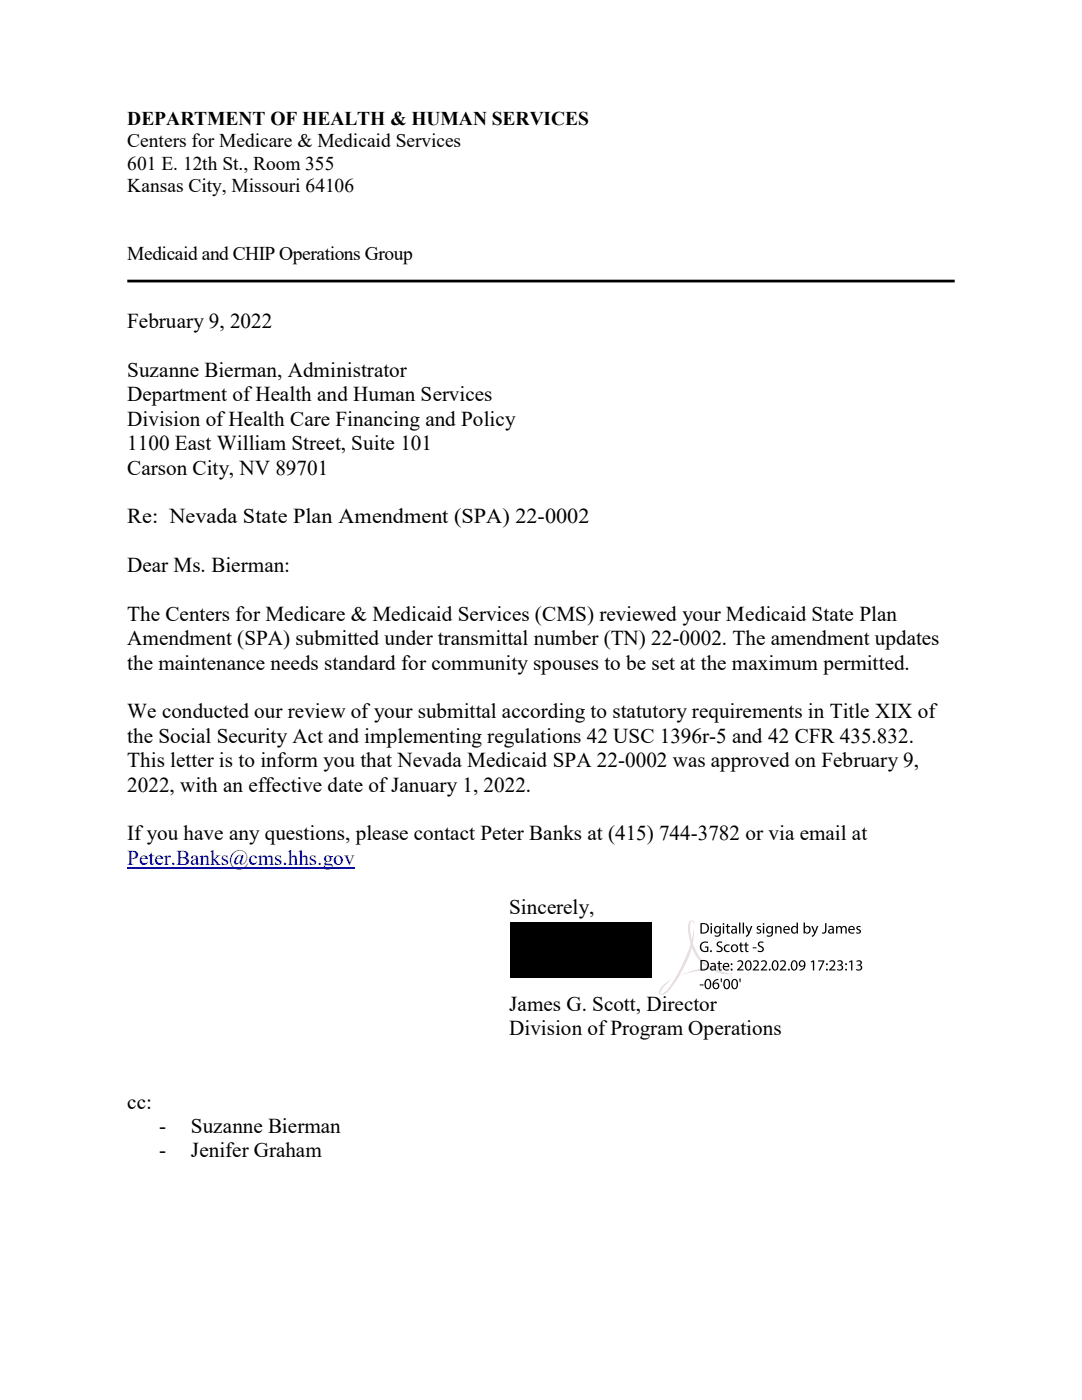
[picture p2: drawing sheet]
<svg xmlns="http://www.w3.org/2000/svg" width="216mm" height="279mm" viewBox="0 0 216 279" stroke-linecap="round" stroke-linejoin="round" font-family="sans-serif">
<defs><g id="words">
<g font-size="4.2">
<text x="25.4" y="65.5">February 9, 2022</text>
<text x="25.4" y="75.2">Suzanne Bierman, Administrator</text>
<text x="25.4" y="80.1">Department of Health and Human Services</text>
<text x="25.4" y="85">Division of Health Care Financing and Policy</text>
<text x="25.4" y="89.8">1100 East William Street, Suite 101</text>
<text x="25.4" y="94.7">Carson City, NV 89701</text>
<text x="25.4" y="104.4">Re: Nevada State Plan Amendment (SPA) 22-0002</text>
<text x="25.4" y="114.2">Dear Ms. Bierman:</text>
<text x="25.4" y="123.9">The Centers for Medicare &amp; Medicaid Services (CMS) reviewed your Medicaid State Plan</text>
<text x="25.4" y="128.8">Amendment (SPA) submitted under transmittal number (TN) 22-0002. The amendment updates</text>
<text x="25.4" y="133.6">the maintenance needs standard for community spouses to be set at the maximum permitted.</text>
<text x="25.4" y="143.4">We conducted our review of your submittal according to statutory requirements in Title XIX of</text>
<text x="25.4" y="148.3">the Social Security Act and implementing regulations 42 USC 1396r-5 and 42 CFR 435.832.</text>
<text x="25.4" y="153.1">This letter is to inform you that Nevada Medicaid SPA 22-0002 was approved on February 9,</text>
<text x="25.4" y="158">2022, with an effective date of January 1, 2022.</text>
<text x="25.4" y="167.7">If you have any questions, please contact Peter Banks at (415) 744-3782 or via email at</text>
<text x="101.6" y="182.3">Sincerely,</text>
<text x="101.6" y="201.8">James G. Scott, Director</text>
<text x="101.6" y="206.6">Division of Program Operations</text>
<text x="25.4" y="221.2">cc:</text>
<text x="31.7" y="226.1">-</text>
<text x="38.1" y="226.1">Suzanne Bierman</text>
<text x="31.7" y="231">-</text>
<text x="38.1" y="231">Jenifer Graham</text>
</g>
<text font-size="4.2" fill="#00f" x="25.4" y="172.6">Peter.Banks@cms.hhs.gov</text>
<g font-size="3.9">
<text x="25.4" y="24.9">DEPARTMENT OF HEALTH &amp; HUMAN SERVICES</text>
<text x="25.4" y="29.4">Centers for Medicare &amp; Medicaid Services</text>
<text x="25.4" y="33.9">601 E. 12th St., Room 355</text>
<text x="25.4" y="38.4">Kansas City, Missouri 64106</text>
<text x="25.4" y="51.8">Medicaid and CHIP Operations Group</text>
</g>
</g></defs>
<path d="M25.4 56.1h165.1" fill="none" stroke="#000" stroke-width=".55"/>
<path d="M25.4 173.2h45.4" fill="none" stroke="#00f" stroke-width=".21"/>
<path d="M145.8 194.9h.2zM145.5 195a.4 .4 0 0 0 .8 0 .4 .4 0 0 0-.8 0zM145.8 194.7v.5v-.2l.3 .2-.1-.4zM145.6 195a.3 .3 0 0 1 .6 0 .3 .3 0 0 1-.6 0zM137.5 183.8a7.6 7.6 0 0 0 .3 4.5 30.8 30.8 0 0 1-4.8 9.3l-.6 .6-.7 .2 .2-.6 .6-1 1.6-1.5a4.4 4.4 0 0 0-2.7 2.9 1.03 1.03 0 0 0 1.7-.1l1.4-1.6 1.1-1.8a29.7 29.7 0 0 1 6.1-1.3 6.3 6.3 0 0 0 4.3 .9l.1-.2a3.7 3.7 0 0 1-2.9-.5l-.6-.3h1.2a4 4 0 0 1 2.3 .4l.1 .3 .1-.3a1.18 1.18 0 0 0-1.2-.8h-2.4a1.58 1.58 0 0 1-1.8-.6 7.7 7.7 0 0 1-2.6-4l.2-3.4-.5 2.6a5.8 5.8 0 0 1 0-3.7l.3 .3 .2 .6v-.8a.78 .78 0 0 0-1-.1zM138 189.1a7.2 7.2 0 0 0 3.2 3.9 25.3 25.3 0 0 0-5.6 1.6 20.7 20.7 0 0 0 2.4-5.5z" fill="#ffd9d9"/>
<g fill="#000">
<path d="M101.9 184h28.2v11h-28.2z"/>
<path d="M140 184.5v1.6a.87 .87 0 0 0 1.2-.8 .87 .87 0 0 0-1.2-.8zM139.8 184.3a1.17 1.17 0 0 1 1.7 .9 1.25 1.25 0 0 1-1.7 1.1zM141.8 184.4a.17 .17 0 0 1 .3 0 .17 .17 0 0 1-.3 0zM141.8 184.8h.3v1.5h-.3zM142.9 185.1a.49 .49 0 0 0-.1 .8 .49 .49 0 0 0 .7-.1 .52 .52 0 0 0 0-.6 .52 .52 0 0 0-.5-.2zM142.7 185a.57 .57 0 0 1 .9 0v-.2h.2v1.3a.79 .79 0 0 1-.3 .8 .79 .79 0 0 1-.9-.1l.1-.2a.56 .56 0 0 0 .6 .1 .56 .56 0 0 0 .3-.6 .7 .7 0 0 1-1.1-.1 .7 .7 0 0 1 .2-1zM144.2 184.4a.17 .17 0 0 1 .3 0 .17 .17 0 0 1-.3 0zM144.2 184.8h.3v1.5h-.3zM145 184.5l.3-.1v.4h.4v.2h-.4v1l.4 .1v.2h-.3a.4 .4 0 0 1-.4-.5v-.8h-.2v-.2h.2zM146.2 185.7a.3 .3 0 0 0 .2 .4 .3 .3 0 0 0 .4-.3v-.3zM146 184.9a.63 .63 0 0 1 .7-.1 .63 .63 0 0 1 .3 .6l.1 .9h-.3v-.2a.51 .51 0 0 1-.7 .2 .51 .51 0 0 1-.2-.6 .51 .51 0 0 1 .6-.3h.3a.4 .4 0 0 0-.3-.4 .4 .4 0 0 0-.5 .1zM147.5 184.1h.2v2.2h-.2zM148.2 184.1h.3v2.2h-.3zM148.7 184.8h.3l.4 1.2 .4-1.2h.3l-.4 1.1a1.4 1.4 0 0 1-.8 1.1l-.1-.2 .5-.5zM151.1 184.9l.5-.1 .3 .1-.2 .1a.26 .26 0 0 0-.4 .1 .26 .26 0 0 0 .2 .3 .51 .51 0 0 1 .3 .8 .51 .51 0 0 1-.9 0l.1-.2a.3 .3 0 0 0 .5 .2 .3 .3 0 0 0 0-.5l-.1-.1a.43 .43 0 0 1-.4-.5zM152.2 184.4a.17 .17 0 0 1 .3 0 .17 .17 0 0 1-.3 0zM152.2 184.8h.3v1.5h-.3zM153.3 185.1a.49 .49 0 0 0-.1 .8 .49 .49 0 0 0 .7-.1 .52 .52 0 0 0 0-.6 .52 .52 0 0 0-.5-.2zM153.1 185a.57 .57 0 0 1 .9 0v-.2h.2v1.3a.79 .79 0 0 1-.4 .8 .79 .79 0 0 1-.8-.1v-.2a.56 .56 0 0 0 .7 .1 .56 .56 0 0 0 .3-.6 .7 .7 0 0 1-1.1-.1 .7 .7 0 0 1 .2-1zM154.7 184.8h.2v.3a.55 .55 0 0 1 .7-.3 .55 .55 0 0 1 .4 .6v.9h-.3v-.9a.37 .37 0 0 0-.4-.4 .37 .37 0 0 0-.3 .4v.9h-.3zM156.7 185.1l-.2 .3h.8a.38 .38 0 0 0-.2-.4 .38 .38 0 0 0-.4 .1zM156.5 185a.65 .65 0 0 1 .8-.1 .65 .65 0 0 1 .3 .7h-1.1a.58 .58 0 0 0 1 .5v.1a.81 .81 0 0 1-1.1-.1 .81 .81 0 0 1 .1-1.1zM158.2 185.2a.51 .51 0 0 0-.1 .7 .51 .51 0 0 0 .8 0v-.2a.51 .51 0 0 0 0-.5 .51 .51 0 0 0-.5-.2zM158 185a.59 .59 0 0 1 1 0v-.9h.2v2.2h-.2v-.3a.69 .69 0 0 1-1 .1 .69 .69 0 0 1-.1-.9zM160.8 185.1l-.2 .2a.51 .51 0 0 0 .1 .7 .51 .51 0 0 0 .7 0 .51 .51 0 0 0 0-.7l-.2-.3zM160.3 184.1h.3v1a.7 .7 0 0 1 1-.1 .7 .7 0 0 1 .1 1 .62 .62 0 0 1-1.1 .1v.2h-.3zM161.9 184.8h.3l.4 1.2 .4-1.2h.3l-.4 1.1a1.4 1.4 0 0 1-.9 1.1v-.2l.4-.5zM164.6 184.2h.3v1.4a.63 .63 0 0 1-.2 .6 .63 .63 0 0 1-.7 .1v-.2h.4l.2-.2zM165.6 185.7a.3 .3 0 0 0 .2 .4 .3 .3 0 0 0 .3-.3v-.3zM165.3 184.9a.63 .63 0 0 1 .7-.1 .63 .63 0 0 1 .4 .6v.9h-.2l-.1-.2a.51 .51 0 0 1-.6 .2 .51 .51 0 0 1-.3-.6 .51 .51 0 0 1 .7-.3h.2a.4 .4 0 0 0-.2-.4 .4 .4 0 0 0-.5 .1zM166.8 184.8h.3v.3a.5 .5 0 0 1 .4-.3 .5 .5 0 0 1 .5 .3 .53 .53 0 0 1 .6-.3 .53 .53 0 0 1 .4 .6v.9h-.3v-.8a.34 .34 0 0 0-.3-.5 .34 .34 0 0 0-.4 .4v.9h-.2v-.9a.34 .34 0 0 0-.4-.4 .34 .34 0 0 0-.3 .4v.9h-.3zM169.6 185.1l-.1 .3h.8a.38 .38 0 0 0-.2-.4 .38 .38 0 0 0-.5 .1zM169.4 185a.65 .65 0 0 1 .8-.1 .65 .65 0 0 1 .4 .7h-1.1a.58 .58 0 0 0 .9 .5l.1 .1a.81 .81 0 0 1-1.1-.1 .81 .81 0 0 1 0-1.1zM171 184.9l.5-.1 .2 .1-.1 .1a.26 .26 0 0 0-.4 .1 .26 .26 0 0 0 .2 .3 .51 .51 0 0 1 .2 .8 .51 .51 0 0 1-.8 0l.1-.2a.3 .3 0 0 0 .4 .2 .3 .3 0 0 0 .1-.5l-.1-.1a.43 .43 0 0 1-.4-.5z"/>
<path d="M140 191.8v1.7a.87 .87 0 0 0 1.2-.9 .87 .87 0 0 0-1.2-.8zM139.8 191.6a1.17 1.17 0 0 1 1.7 1 1.25 1.25 0 0 1-1.7 1.1zM142 193a.3 .3 0 0 0 .2 .5 .3 .3 0 0 0 .4-.3v-.3zM141.8 192.3a.63 .63 0 0 1 .7-.1 .63 .63 0 0 1 .3 .6l.1 .9h-.3v-.2a.51 .51 0 0 1-.7 .2 .51 .51 0 0 1-.2-.7 .51 .51 0 0 1 .6-.3h.3a.4 .4 0 0 0-.3-.4 .4 .4 0 0 0-.5 .2zM143.4 191.8h.2v.4h.4v.2h-.4v.9l.4 .2v.2h-.2a.4 .4 0 0 1-.4-.5v-.8h-.3v-.2h.3zM144.6 192.5l-.1 .3h.8a.38 .38 0 0 0-.3-.4 .38 .38 0 0 0-.4 .1zM144.4 192.4a.65 .65 0 0 1 .8-.2 .65 .65 0 0 1 .3 .8h-1a.58 .58 0 0 0 .9 .4v.2a.81 .81 0 0 1-1-.1 .81 .81 0 0 1 0-1.1zM145.8 193.5a.2 .2 0 0 1 .4 0 .2 .2 0 0 1-.4 0zM145.8 192.4a.2 .2 0 0 1 .4 0 .2 .2 0 0 1-.4 0zM147.1 191.8a.7 .7 0 0 1 1.1 .1 .7 .7 0 0 1-.2 1l-.5 .5h.9v.3h-1.3l.2-.4a1.25 1.25 0 0 0 .6-1.3l-.3-.1-.4 .1zM149.1 191.9a1.16 1.16 0 0 0 .2 1.6 1.04 1.04 0 0 0 0-1.7zM149 191.8a.72 .72 0 0 1 .8 0 .72 .72 0 0 1 .2 .9 .72 .72 0 0 1-.3 .8 .72 .72 0 0 1-.9-.1l-.2-1zM150.2 191.8a.7 .7 0 0 1 1.1 .1 .7 .7 0 0 1-.2 1l-.5 .5h.9v.3h-1.3l.2-.4a1.25 1.25 0 0 0 .7-1.3l-.3-.1-.5 .1zM151.8 191.8a.7 .7 0 0 1 1.1 .1 .7 .7 0 0 1-.2 1l-.5 .5h.9v.3h-1.3l.2-.4a1.25 1.25 0 0 0 .7-1.3l-.3-.1-.5 .1zM153.4 193.5a.2 .2 0 0 1 .4 0 .2 .2 0 0 1-.4 0zM154.5 191.9a1.16 1.16 0 0 0 .2 1.6 1.04 1.04 0 0 0 0-1.7zM154.3 191.8a.72 .72 0 0 1 .9 0 .72 .72 0 0 1 .1 .9 .72 .72 0 0 1-.2 .8 .72 .72 0 0 1-.9-.1l-.2-1zM155.6 191.8a.7 .7 0 0 1 1.1 .1 .7 .7 0 0 1-.2 1l-.5 .5h.9v.3h-1.3l.2-.4a1.25 1.25 0 0 0 .7-1.3l-.3-.1-.5 .1zM157.2 193.5a.2 .2 0 0 1 .4 0 .2 .2 0 0 1-.4 0zM158.3 191.9a1.16 1.16 0 0 0 .2 1.6 1.04 1.04 0 0 0 0-1.7zM158.1 191.8a.72 .72 0 0 1 .9 0 .72 .72 0 0 1 .1 .9 .72 .72 0 0 1-.2 .8 .72 .72 0 0 1-.9-.1l-.2-1zM159.6 192.3a.45 .45 0 0 0 .9 0 .45 .45 0 0 0-.9 0zM159.6 191.8a.72 .72 0 0 1 .9 0 .72 .72 0 0 1 .2 .9 1.06 1.06 0 0 1-1.2 1v-.2a.81 .81 0 0 0 1-.8 .63 .63 0 0 1-1 .1 .63 .63 0 0 1 .1-1zM161.8 191.9l.7-.2v2h-.3v-1.8l-.4 .2zM163.2 191.7h1.3l-.9 2h-.3l.9-1.8h-1zM164.8 193.5a.2 .2 0 0 1 .4 0 .2 .2 0 0 1-.4 0zM164.8 192.4a.2 .2 0 0 1 .4 0 .2 .2 0 0 1-.4 0zM165.5 191.8a.7 .7 0 0 1 1.1 .1 .7 .7 0 0 1-.3 1l-.5 .5h.9v.3h-1.3l.2-.4a1.25 1.25 0 0 0 .7-1.3l-.3-.1-.4 .1zM167.1 191.8a.57 .57 0 0 1 .8-.1 .57 .57 0 0 1 .1 .8l-.2 .1a.6 .6 0 0 1 .4 .8 .6 .6 0 0 1-.8 .3l-.4-.1 .1-.2a.47 .47 0 0 0 .6 .1 .47 .47 0 0 0 .1-.7l-.5-.1v-.2a.4 .4 0 0 0 .6-.2 .4 .4 0 0 0-.2-.5 .4 .4 0 0 0-.6 .2zM168.6 193.5a.2 .2 0 0 1 .4 0 .2 .2 0 0 1-.4 0zM168.6 192.4a.2 .2 0 0 1 .4 0 .2 .2 0 0 1-.4 0zM169.4 191.9l.7-.2v2h-.3v-1.8l-.3 .2zM170.9 191.8a.57 .57 0 0 1 .8-.1 .57 .57 0 0 1 .1 .8l-.2 .1a.6 .6 0 0 1 .4 .8 .6 .6 0 0 1-.8 .3l-.4-.1 .1-.2a.47 .47 0 0 0 .6 .1 .47 .47 0 0 0 .1-.7l-.5-.1v-.2a.4 .4 0 0 0 .6-.2 .4 .4 0 0 0-.2-.5 .4 .4 0 0 0-.6 .2z"/>
<path d="M139.6 196.5h.8v.2h-.8zM141.1 195.6a1.16 1.16 0 0 0 .1 1.6 1.04 1.04 0 0 0 0-1.6zM140.9 195.5a.72 .72 0 0 1 .8 .1 .72 .72 0 0 1 .2 .8 .72 .72 0 0 1-.2 .9 .72 .72 0 0 1-.9-.1l-.2-1.1zM142.4 196.8a.46 .46 0 0 0 .9 0 .46 .46 0 0 0-.9 0zM142.5 195.7l.8-.3v.2a.83 .83 0 0 0-.9 .7 .68 .68 0 0 1 1.1 .1 .68 .68 0 0 1-.3 1 .68 .68 0 0 1-.9-.4 1.31 1.31 0 0 1 .2-1.3zM143.8 195.3h.3l-.1 .7h-.2zM144.8 195.6a1.16 1.16 0 0 0 .2 1.6 1.04 1.04 0 0 0 0-1.6zM144.7 195.5a.72 .72 0 0 1 .8 .1 .72 .72 0 0 1 .2 .8 .72 .72 0 0 1-.3 .9 .72 .72 0 0 1-.9-.1l-.1-1.1zM146.4 195.6a1.16 1.16 0 0 0 .2 1.6 1.04 1.04 0 0 0 0-1.6zM146.2 195.5a.72 .72 0 0 1 .9 .1 .72 .72 0 0 1 .2 .8 .72 .72 0 0 1-.3 .9 .72 .72 0 0 1-.9-.1l-.2-1.1zM147.5 195.3h.3l-.1 .7h-.1z"/>
<path d="M139.9 188.3a1.27 1.27 0 0 1 1.4-.3l-.1 .2a.86 .86 0 0 0-1.3 .7 .86 .86 0 0 0 1.2 .8v-.6h-.4v-.2h.6v1a1.11 1.11 0 0 1-1.4-.2 1.11 1.11 0 0 1 0-1.4zM141.7 189.8a.2 .2 0 0 1 .4 0 .2 .2 0 0 1-.4 0zM143.2 188l.6-.1 .3 .1-.1 .2a.41 .41 0 0 0-.6 0 .41 .41 0 0 0 .3 .6 .65 .65 0 0 1 .4 .9 .65 .65 0 0 1-.9 .3l-.3-.1 .1-.2a.45 .45 0 0 0 .7 .1 .45 .45 0 0 0 0-.7 .67 .67 0 0 1-.6-.3 .67 .67 0 0 1 .1-.8zM144.6 188.7l.7-.2h.3l-.1 .3a.56 .56 0 0 0-.8 .5 .56 .56 0 0 0 .8 .4l.1 .2a.79 .79 0 0 1-1-.2 .79 .79 0 0 1 0-1zM146.3 188.8a.54 .54 0 0 0-.1 .7 .54 .54 0 0 0 .7 .2 .55 .55 0 0 0 .1-.7 .55 .55 0 0 0-.7-.2zM145.8 189.2a.76 .76 0 0 1 1.5 0 .76 .76 0 0 1-1.5 0zM147.7 188.1h.3v.4h.3v.2h-.3v.9l.3 .2v.2h-.2a.4 .4 0 0 1-.4-.5v-.8h-.2v-.2h.2zM148.7 188.1h.3v.4h.4v.2h-.4v.9l.3 .2v.2h-.2a.4 .4 0 0 1-.4-.5v-.8h-.2v-.2h.2zM150.2 189.1h.7v.2h-.7zM151.4 188l.6-.1 .3 .1v.2a.41 .41 0 0 0-.7 0 .41 .41 0 0 0 .3 .6 .65 .65 0 0 1 .5 .9 .65 .65 0 0 1-1 .3l-.2-.1v-.2a.45 .45 0 0 0 .7 .1 .45 .45 0 0 0 0-.7 .67 .67 0 0 1-.6-.3 .67 .67 0 0 1 .1-.8z"/>
</g>
<use href="#words"/>
</svg>
